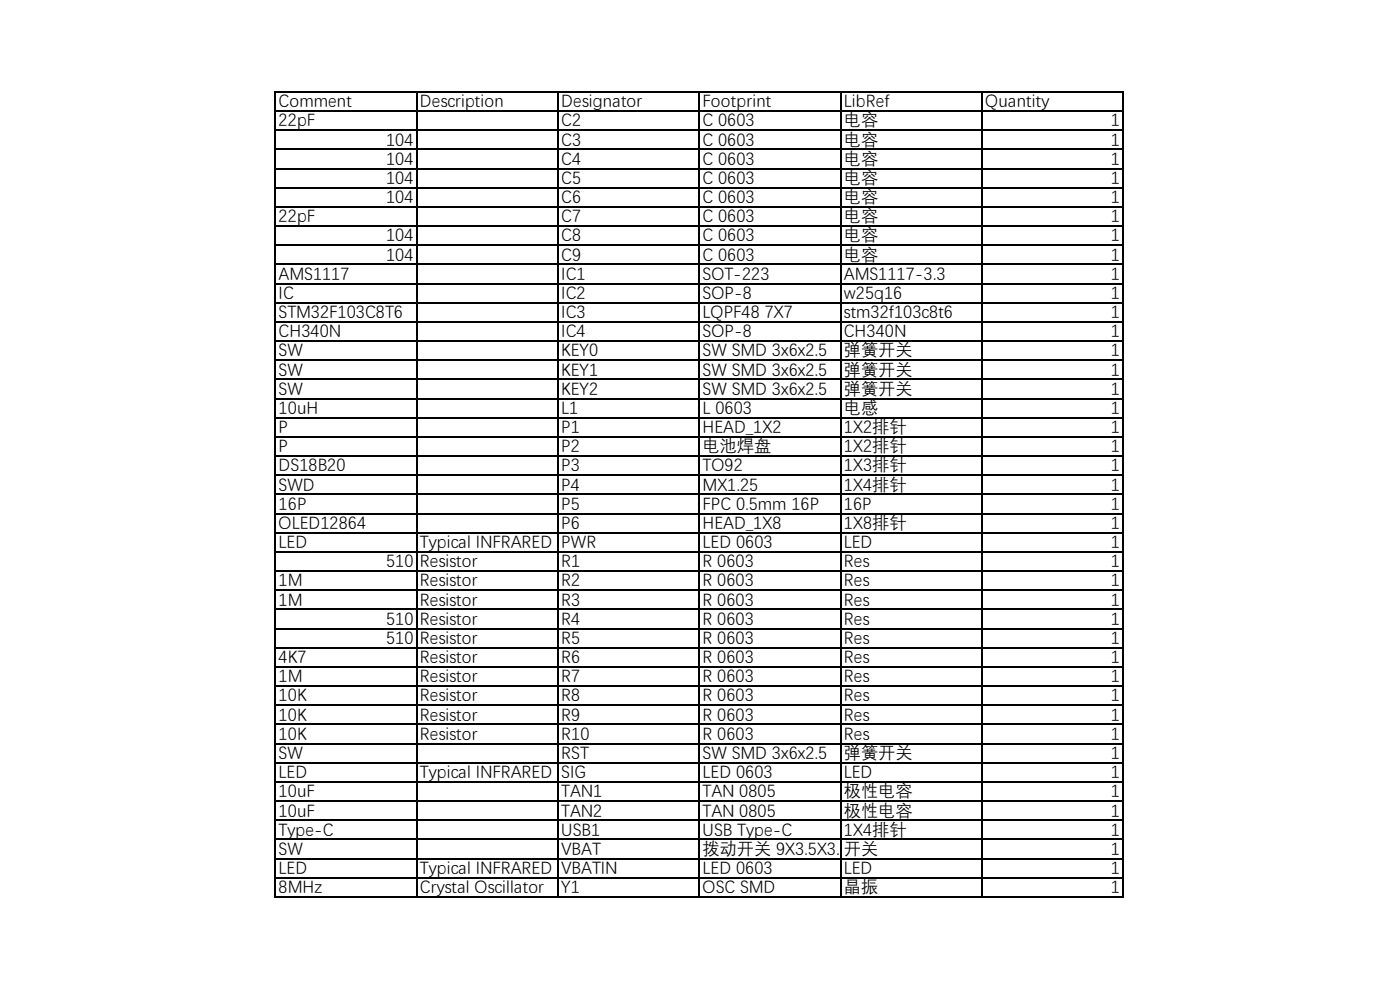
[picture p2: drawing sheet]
<svg xmlns="http://www.w3.org/2000/svg" width="297mm" height="210mm" viewBox="0 0 297 210" stroke-linecap="round" stroke-linejoin="round" font-family="sans-serif">
<defs><g id="words">
<g font-size="3.6">
<text x="59.1" y="22.5">Comment</text>
<text x="89.1" y="22.5">Description</text>
<text x="119.1" y="22.5">Designator</text>
<text x="149.1" y="22.5">Footprint</text>
<text x="179" y="22.5">LibRef</text>
<text x="209" y="22.5">Quantity</text>
<text x="59.1" y="26.6">22pF</text>
<text x="119.1" y="26.6">C2</text>
<text x="149.1" y="26.6">C 0603</text>
<text x="179" y="26.6">电容</text>
<text x="235.7" y="26.6">1</text>
<text x="81.9" y="30.7">104</text>
<text x="81.9" y="34.7">104</text>
<text x="119.1" y="30.7">C3</text>
<text x="119.1" y="34.7">C4</text>
<text x="149.1" y="30.7">C 0603</text>
<text x="149.1" y="34.7">C 0603</text>
<text x="179" y="30.7">电容</text>
<text x="179" y="34.7">电容</text>
<text x="235.7" y="30.7">1</text>
<text x="235.7" y="34.7">1</text>
<text x="81.9" y="38.8">104</text>
<text x="119.1" y="38.8">C5</text>
<text x="149.1" y="38.8">C 0603</text>
<text x="179" y="38.8">电容</text>
<text x="235.7" y="38.8">1</text>
<text x="59.1" y="46.9">22pF</text>
<text x="81.9" y="42.9">104</text>
<text x="119.1" y="42.9">C6</text>
<text x="119.1" y="46.9">C7</text>
<text x="149.1" y="42.9">C 0603</text>
<text x="149.1" y="46.9">C 0603</text>
<text x="179" y="42.9">电容</text>
<text x="179" y="46.9">电容</text>
<text x="235.7" y="42.9">1</text>
<text x="235.7" y="46.9">1</text>
<text x="81.9" y="51">104</text>
<text x="119.1" y="51">C8</text>
<text x="149.1" y="51">C 0603</text>
<text x="179" y="51">电容</text>
<text x="235.7" y="51">1</text>
<text x="59.1" y="59.1">AMS1117</text>
<text x="81.9" y="55.1">104</text>
<text x="119.1" y="55.1">C9</text>
<text x="119.1" y="59.1">IC1</text>
<text x="149.1" y="55.1">C 0603</text>
<text x="149.1" y="59.1">SOT-223</text>
<text x="179" y="55.1">电容</text>
<text x="179" y="59.1">AMS1117-3.3</text>
<text x="235.7" y="55.1">1</text>
<text x="235.7" y="59.1">1</text>
<text x="59.1" y="63.2">IC</text>
<text x="119.1" y="63.2">IC2</text>
<text x="149.1" y="63.2">SOP-8</text>
<text x="179" y="63.2">w25q16</text>
<text x="235.7" y="63.2">1</text>
<text x="59.1" y="67.3">STM32F103C8T6</text>
<text x="59.1" y="71.3">CH340N</text>
<text x="119.1" y="67.3">IC3</text>
<text x="119.1" y="71.3">IC4</text>
<text x="149.1" y="67.3">LQPF48 7X7</text>
<text x="149.1" y="71.3">SOP-8</text>
<text x="179" y="67.3">stm32f103c8t6</text>
<text x="179" y="71.3">CH340N</text>
<text x="235.7" y="67.3">1</text>
<text x="235.7" y="71.3">1</text>
<text x="59.1" y="75.4">SW</text>
<text x="119.1" y="75.4">KEY0</text>
<text x="149.1" y="75.4">SW SMD 3x6x2.5</text>
<text x="179" y="75.4">弹簧开关</text>
<text x="235.7" y="75.4">1</text>
<text x="59.1" y="79.5">SW</text>
<text x="59.1" y="83.5">SW</text>
<text x="119.1" y="79.5">KEY1</text>
<text x="119.1" y="83.5">KEY2</text>
<text x="149.1" y="79.5">SW SMD 3x6x2.5</text>
<text x="149.1" y="83.5">SW SMD 3x6x2.5</text>
<text x="179" y="79.5">弹簧开关</text>
<text x="179" y="83.5">弹簧开关</text>
<text x="235.7" y="79.5">1</text>
<text x="235.7" y="83.5">1</text>
<text x="59.1" y="87.6">10uH</text>
<text x="119.1" y="87.6">L1</text>
<text x="149.1" y="87.6">L 0603</text>
<text x="179" y="87.6">电感</text>
<text x="235.7" y="87.6">1</text>
<text x="59.1" y="91.7">P</text>
<text x="59.1" y="95.7">P</text>
<text x="119.1" y="91.7">P1</text>
<text x="119.1" y="95.7">P2</text>
<text x="149.1" y="91.7">HEAD_1X2</text>
<text x="149.1" y="95.7">电池焊盘</text>
<text x="179" y="91.7">1X2排针</text>
<text x="179" y="95.7">1X2排针</text>
<text x="235.7" y="91.7">1</text>
<text x="235.7" y="95.7">1</text>
<text x="59.1" y="99.8">DS18B20</text>
<text x="119.1" y="99.8">P3</text>
<text x="149.1" y="99.8">TO92</text>
<text x="179" y="99.8">1X3排针</text>
<text x="235.7" y="99.8">1</text>
<text x="59.1" y="103.8">SWD</text>
<text x="59.1" y="107.9">16P</text>
<text x="119.1" y="103.8">P4</text>
<text x="119.1" y="107.9">P5</text>
<text x="149.1" y="103.8">MX1.25</text>
<text x="149.1" y="107.9">FPC 0.5mm 16P</text>
<text x="179" y="103.8">1X4排针</text>
<text x="179" y="107.9">16P</text>
<text x="235.7" y="103.8">1</text>
<text x="235.7" y="107.9">1</text>
<text x="59.1" y="112">OLED12864</text>
<text x="119.1" y="112">P6</text>
<text x="149.1" y="112">HEAD_1X8</text>
<text x="179" y="112">1X8排针</text>
<text x="235.7" y="112">1</text>
<text x="59.1" y="116">LED</text>
<text x="89.1" y="116">Typical INFRARED GaAs LED</text>
<text x="119.1" y="116">PWR</text>
<text x="149.1" y="116">LED 0603</text>
<text x="179" y="116">LED</text>
<text x="235.7" y="116">1</text>
<text x="59.1" y="124.2">1M</text>
<text x="81.9" y="120.1">510</text>
<text x="89.1" y="120.1">Resistor</text>
<text x="89.1" y="124.2">Resistor</text>
<text x="119.1" y="120.1">R1</text>
<text x="119.1" y="124.2">R2</text>
<text x="149.1" y="120.1">R 0603</text>
<text x="149.1" y="124.2">R 0603</text>
<text x="179" y="120.1">Res</text>
<text x="179" y="124.2">Res</text>
<text x="235.7" y="120.1">1</text>
<text x="235.7" y="124.2">1</text>
<text x="59.1" y="128.2">1M</text>
<text x="89.1" y="128.2">Resistor</text>
<text x="119.1" y="128.2">R3</text>
<text x="149.1" y="128.2">R 0603</text>
<text x="179" y="128.2">Res</text>
<text x="235.7" y="128.2">1</text>
<text x="81.9" y="132.3">510</text>
<text x="81.9" y="136.4">510</text>
<text x="89.1" y="132.3">Resistor</text>
<text x="89.1" y="136.4">Resistor</text>
<text x="119.1" y="132.3">R4</text>
<text x="119.1" y="136.4">R5</text>
<text x="149.1" y="132.3">R 0603</text>
<text x="149.1" y="136.4">R 0603</text>
<text x="179" y="132.3">Res</text>
<text x="179" y="136.4">Res</text>
<text x="235.7" y="132.3">1</text>
<text x="235.7" y="136.4">1</text>
<text x="59.1" y="140.4">4K7</text>
<text x="89.1" y="140.4">Resistor</text>
<text x="119.1" y="140.4">R6</text>
<text x="149.1" y="140.4">R 0603</text>
<text x="179" y="140.4">Res</text>
<text x="235.7" y="140.4">1</text>
<text x="59.1" y="144.5">1M</text>
<text x="59.1" y="148.6">10K</text>
<text x="89.1" y="144.5">Resistor</text>
<text x="89.1" y="148.6">Resistor</text>
<text x="119.1" y="144.5">R7</text>
<text x="119.1" y="148.6">R8</text>
<text x="149.1" y="144.5">R 0603</text>
<text x="149.1" y="148.6">R 0603</text>
<text x="179" y="144.5">Res</text>
<text x="179" y="148.6">Res</text>
<text x="235.7" y="144.5">1</text>
<text x="235.7" y="148.6">1</text>
<text x="59.1" y="152.6">10K</text>
<text x="89.1" y="152.6">Resistor</text>
<text x="119.1" y="152.6">R9</text>
<text x="149.1" y="152.6">R 0603</text>
<text x="179" y="152.6">Res</text>
<text x="235.7" y="152.6">1</text>
<text x="59.1" y="156.7">10K</text>
<text x="59.1" y="160.8">SW</text>
<text x="89.1" y="156.7">Resistor</text>
<text x="119.1" y="156.7">R10</text>
<text x="119.1" y="160.8">RST</text>
<text x="149.1" y="156.7">R 0603</text>
<text x="149.1" y="160.8">SW SMD 3x6x2.5</text>
<text x="179" y="156.7">Res</text>
<text x="179" y="160.8">弹簧开关</text>
<text x="235.7" y="156.7">1</text>
<text x="235.7" y="160.8">1</text>
<text x="59.1" y="164.8">LED</text>
<text x="89.1" y="164.8">Typical INFRARED GaAs LED</text>
<text x="119.1" y="164.8">SIG</text>
<text x="149.1" y="164.8">LED 0603</text>
<text x="179" y="164.8">LED</text>
<text x="235.7" y="164.8">1</text>
<text x="59.1" y="168.9">10uF</text>
<text x="59.1" y="173">10uF</text>
<text x="119.1" y="168.9">TAN1</text>
<text x="119.1" y="173">TAN2</text>
<text x="149.1" y="168.9">TAN 0805</text>
<text x="149.1" y="173">TAN 0805</text>
<text x="179" y="168.9">极性电容</text>
<text x="179" y="173">极性电容</text>
<text x="235.7" y="168.9">1</text>
<text x="235.7" y="173">1</text>
<text x="59.1" y="177">Type-C</text>
<text x="119.1" y="177">USB1</text>
<text x="149.1" y="177">USB Type-C</text>
<text x="179" y="177">1X4排针</text>
<text x="235.7" y="177">1</text>
<text x="59.1" y="181.1">SW</text>
<text x="59.1" y="185.2">LED</text>
<text x="89.1" y="185.2">Typical INFRARED GaAs LED</text>
<text x="119.1" y="181.1">VBAT</text>
<text x="119.1" y="185.2">VBATIN</text>
<text x="149.1" y="181.1">拨动开关 9X3.5X3.5 侧卧</text>
<text x="149.1" y="185.2">LED 0603</text>
<text x="179" y="181.1">开关</text>
<text x="179" y="185.2">LED</text>
<text x="235.7" y="181.1">1</text>
<text x="235.7" y="185.2">1</text>
<text x="59.1" y="189.2">8MHz</text>
<text x="89.1" y="189.2">Crystal Oscillator</text>
<text x="119.1" y="189.2">Y1</text>
<text x="149.1" y="189.2">OSC SMD</text>
<text x="179" y="189.2">晶振</text>
<text x="235.7" y="189.2">1</text>
</g>
</g></defs>
<g fill="none" stroke="#000" stroke-width=".34">
<path d="M58.4 19.3v171.1M58.6 19.5h179.9M88.4 19.6v170.8M118.4 19.6v170.8M148.4 19.6v170.8M178.4 19.6v170.8M208.3 19.6v170.8M238.3 19.6v170.8M58.6 23.5h179.9M58.6 27.6h179.9M58.6 31.7h179.9M58.6 35.7h179.9"/>
<path d="M58.6 39.8h179.9M58.6 43.9h179.9M58.6 47.9h179.9M58.6 52h179.9M58.6 56.1h179.9M58.6 60.1h179.9M58.6 64.2h179.9M58.6 68.3h179.9M58.6 72.3h179.9M58.6 76.4h179.9M58.6 80.5h179.9M58.6 84.5h179.9"/>
<path d="M58.6 92.7h179.9M58.6 96.7h179.9M58.6 100.8h179.9M58.6 104.9h179.9M58.6 108.9h179.9M58.6 113h179.9M58.6 117.1h179.9M58.6 121.1h179.9M58.6 125.2h179.9M58.6 129.3h179.9M58.6 133.3h179.9M58.6 137.4h179.9"/>
<path d="M58.6 141.5h179.9M58.6 145.5h179.9M58.6 149.6h179.9M58.6 153.7h179.9M58.6 157.7h179.9M58.6 161.8h179.9M58.6 165.8h179.9M58.6 169.9h179.9M58.6 174h179.9M58.6 178h179.9M58.6 182.1h179.9M58.6 186.2h179.9"/>
<path d="M58.6 190.2h179.9"/>
</g>
<path d="M58.6 88.6h179.9" fill="none" stroke="#000" stroke-width=".35"/>
<use href="#words"/>
</svg>
